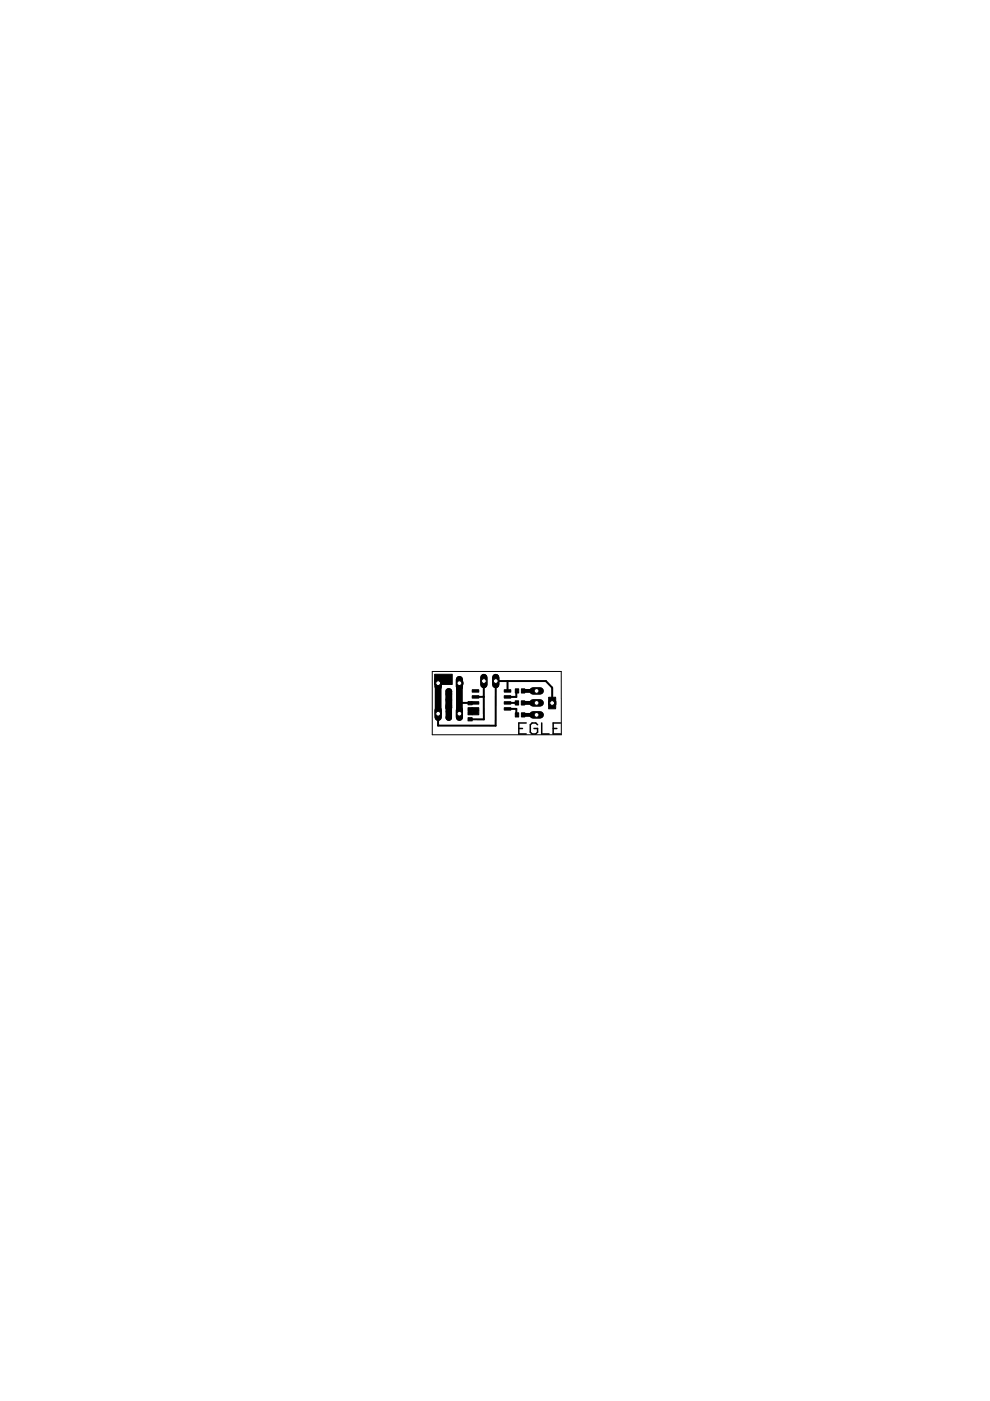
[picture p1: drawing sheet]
<svg xmlns="http://www.w3.org/2000/svg" width="210mm" height="297mm" viewBox="0 0 210 297" stroke-linecap="round" stroke-linejoin="round" font-family="sans-serif">
<path d="M102.6 143.6v1.6z" fill="#000" stroke="#000" stroke-width="1.5"/>
<circle cx="102.6" cy="144.4" r=".51" fill="#fff" stroke="#000" stroke-width=".21"/>
<path d="M105.1 143.6v1.6z" fill="#000" stroke="#000" stroke-width="1.5"/>
<circle cx="105.1" cy="144.4" r=".51" fill="#fff" stroke="#000" stroke-width=".21"/>
<path d="M92.9 150.6v1.5z" fill="#000" stroke="#000" stroke-width="1.5"/>
<circle cx="92.9" cy="151.3" r=".51" fill="#fff" stroke="#000" stroke-width=".21"/>
<path d="M97.4 150.6v1.5z" fill="#000" stroke="#000" stroke-width="1.5"/>
<circle cx="97.4" cy="151.3" r=".51" fill="#fff" stroke="#000" stroke-width=".21"/>
<path d="M92.9 144.1v1.5z" fill="#000" stroke="#000" stroke-width="1.5"/>
<circle cx="92.9" cy="144.8" r=".51" fill="#fff" stroke="#000" stroke-width=".21"/>
<path d="M97.4 144.1v1.5z" fill="#000" stroke="#000" stroke-width="1.5"/>
<circle cx="97.4" cy="144.8" r=".51" fill="#fff" stroke="#000" stroke-width=".21"/>
<path d="M113 146.5h1.5z" fill="#000" stroke="#000" stroke-width="1.5"/>
<circle cx="113.8" cy="146.5" r=".51" fill="#fff" stroke="#000" stroke-width=".21"/>
<path d="M113 149h1.5z" fill="#000" stroke="#000" stroke-width="1.5"/>
<circle cx="113.8" cy="149" r=".51" fill="#fff" stroke="#000" stroke-width=".21"/>
<path d="M113 151.6h1.5z" fill="#000" stroke="#000" stroke-width="1.5"/>
<circle cx="113.8" cy="151.6" r=".51" fill="#fff" stroke="#000" stroke-width=".21"/>
<circle cx="117.1" cy="149.1" r=".83" fill="#000" stroke="#000" stroke-width=".21"/>
<circle cx="117.1" cy="149.1" r=".51" fill="#fff" stroke="#000" stroke-width=".21"/>
<g fill="#000" stroke="#000" stroke-width=".21">
<path d="M92.2 143h3.7v2.1h-3.7zM99.2 152.2h.9v.6h-.9zM99.2 150.9h.9v.7h-.9zM99.2 150h.9v.7h-.9zM99.2 148.8h.9v.6h-.9zM100.1 150.5h1.4v1.1h-1.4zM100.1 146.2h1.4v.5h-1.4zM100.1 147.5h1.4v.5h-1.4zM100.1 148.8h1.4v.5h-1.4zM100.1 150h1.4v.6h-1.4zM106.9 146.2h1.4v.5h-1.4zM106.9 147.5h1.4v.5h-1.4z"/>
<path d="M106.9 148.8h1.4v.5h-1.4zM106.9 150h1.4v.6h-1.4zM109.2 148.6h.8v.9h-.8zM109.3 146h.7v.9h-.7zM109.3 151.1h.7v.9h-.7zM110.5 148.6h.8v.9h-.8zM110.6 146h.7v.9h-.7zM110.6 151.1h.7v.9h-.7zM116.3 147.8h1.5v2.5h-1.5z"/>
</g>
<g fill="#000" stroke="#000" stroke-width=".32">
<path d="M110 153.3v2.3zM110 155.6h1.6zM110 154.5h.8zM110 153.3h1.6zM112.4 153.7v1.5zM112.4 155.2l.4 .4zM112.8 153.3l-.4 .4zM112.8 155.6h.8zM112.8 153.3h.8zM113.6 155.6l.4-.4zM113.6 153.3l.4 .4zM114 154.5v.7z"/>
<path d="M113.2 154.5h.8zM114.8 153.3v2.3zM114.8 155.6h1.6zM117.3 153.3v2.3zM117.3 155.6h1.5zM117.3 154.5h.8zM117.3 153.3h1.5z"/>
</g>
<g fill="#000" stroke="#000" stroke-width=".42">
<path d="M92.9 153.8l12.2 .1zM92.9 145v8.8zM97.4 149h3.4zM97.4 148.3v.7zM99.7 152.5h2.9zM100.8 147.8l1.8-.1zM102.6 144.4v3.3zM102.6 147.7v4.8zM105.1 144.4v9.5zM105.1 144.4h2.5zM107.6 144.4h8.1zM107.6 144.4v2.1z"/>
<path d="M107.6 147.8h.5zM107.6 149h2zM107.6 150.3h1.9zM108.1 147.8h1.4zM109.5 146.4v1.4zM109.5 146.4h.1zM109.5 150.3v1.2zM109.5 151.5h.2zM115.7 144.4l1.4 1.4zM117.1 145.8v3.3z"/>
</g>
<path d="M92.9 145v6.3zM92.9 144.8v.2zM97.4 144.8v6.5z" fill="#000" stroke="#000" stroke-width="1.4"/>
<path d="M95.1 146.6v3.4zM95.1 146.6h.1zM95.1 149.6h.1zM95.1 148.4h.1zM95.1 147.1h.1zM95.1 150.1v2.1zM95.1 150v.1zM95.2 150.1v2.1zM95.2 146.6v3.4zM95.2 150v.1z" fill="#000" stroke="#000" stroke-width="1.3"/>
<path d="M99.7 150.4v.8z" fill="#000" stroke="#000" stroke-width=".61"/>
<path d="M111 149h2.8zM111 151.6h2.8zM111 146.5h2.8z" fill="#000" stroke="#000" stroke-width=".83"/>
<g fill="#000">
<circle cx="97.4" cy="144.8" r=".72"/>
<circle cx="107.6" cy="150.3" r=".21"/>
</g>
<path d="M102.6 143.6v1.6z" fill="#000" stroke="#000" stroke-width="1.5"/>
<circle cx="102.6" cy="144.4" r=".51" fill="#fff" stroke="#000" stroke-width=".21"/>
<path d="M105.1 143.6v1.6z" fill="#000" stroke="#000" stroke-width="1.5"/>
<circle cx="105.1" cy="144.4" r=".51" fill="#fff" stroke="#000" stroke-width=".21"/>
<path d="M92.9 150.6v1.5z" fill="#000" stroke="#000" stroke-width="1.5"/>
<circle cx="92.9" cy="151.3" r=".51" fill="#fff" stroke="#000" stroke-width=".21"/>
<path d="M97.4 150.6v1.5z" fill="#000" stroke="#000" stroke-width="1.5"/>
<circle cx="97.4" cy="151.3" r=".51" fill="#fff" stroke="#000" stroke-width=".21"/>
<path d="M92.9 144.1v1.5z" fill="#000" stroke="#000" stroke-width="1.5"/>
<circle cx="92.9" cy="144.8" r=".51" fill="#fff" stroke="#000" stroke-width=".21"/>
<path d="M97.4 144.1v1.5z" fill="#000" stroke="#000" stroke-width="1.5"/>
<circle cx="97.4" cy="144.8" r=".51" fill="#fff" stroke="#000" stroke-width=".21"/>
<path d="M113 146.5h1.5z" fill="#000" stroke="#000" stroke-width="1.5"/>
<circle cx="113.8" cy="146.5" r=".51" fill="#fff" stroke="#000" stroke-width=".21"/>
<path d="M113 149h1.5z" fill="#000" stroke="#000" stroke-width="1.5"/>
<circle cx="113.8" cy="149" r=".51" fill="#fff" stroke="#000" stroke-width=".21"/>
<path d="M113 151.6h1.5z" fill="#000" stroke="#000" stroke-width="1.5"/>
<circle cx="113.8" cy="151.6" r=".51" fill="#fff" stroke="#000" stroke-width=".21"/>
<circle cx="117.1" cy="149.1" r=".83" fill="#000" stroke="#000" stroke-width=".21"/>
<circle cx="117.1" cy="149.1" r=".51" fill="#fff" stroke="#000" stroke-width=".21"/>
<path d="M91.7 155.8h27.3zM91.7 142.4v13.4zM91.7 142.4h27.3zM119 142.4v13.4z" fill="#000" stroke="#000" stroke-width=".21"/>
</svg>
